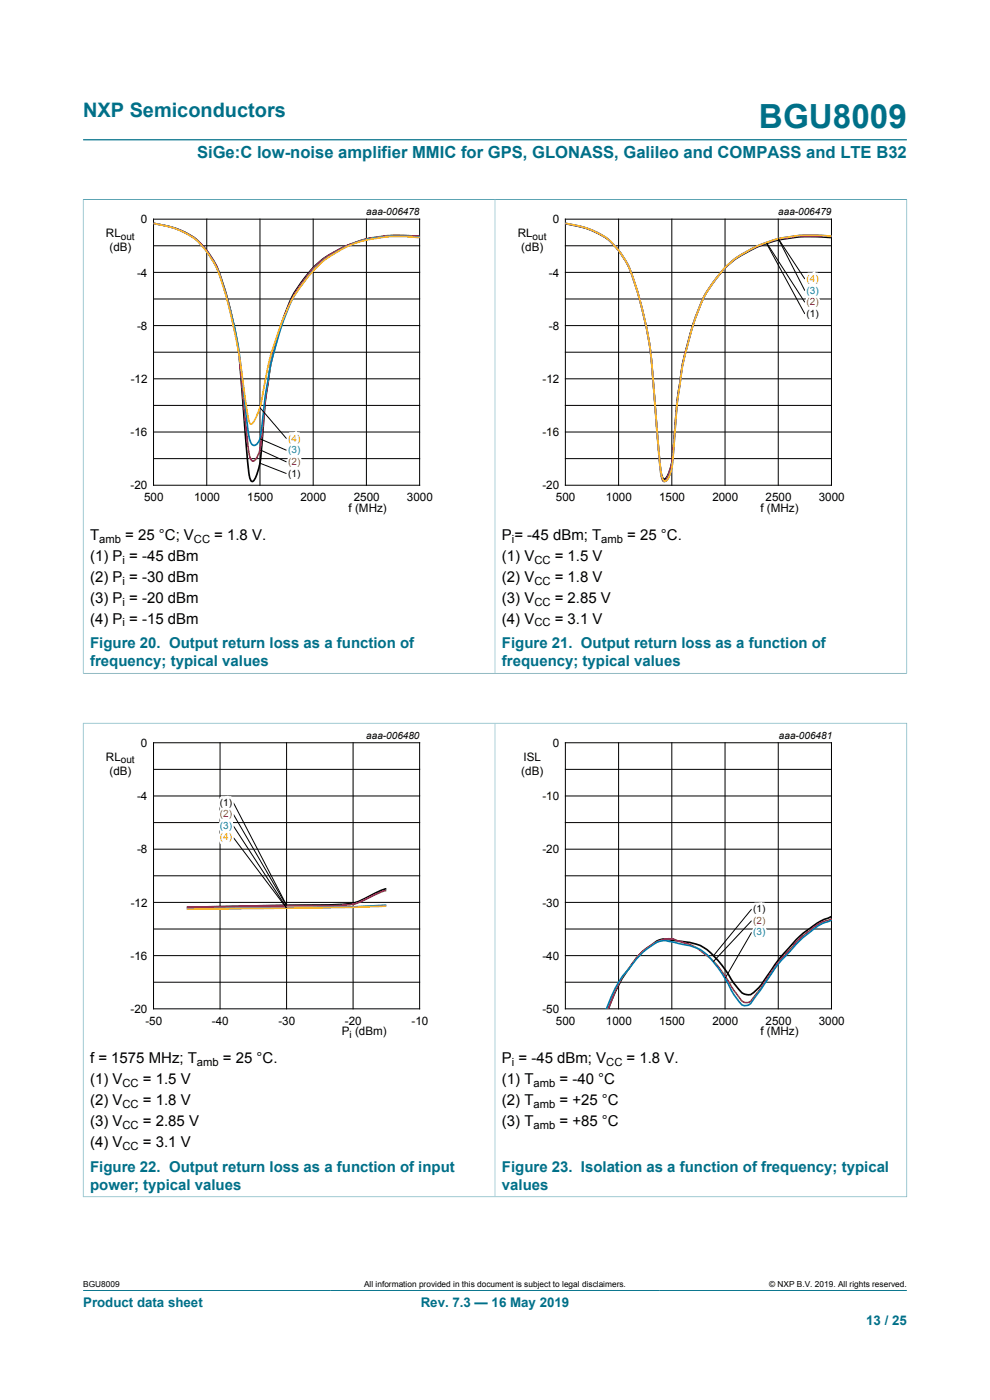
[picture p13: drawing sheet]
<svg xmlns="http://www.w3.org/2000/svg" width="210mm" height="297mm" viewBox="0 0 210 297" stroke-linecap="round" stroke-linejoin="round" font-family="sans-serif">
<defs><g id="words">
<text font-size="7.1" fill="#007088" x="161" y="27.2">BGU8009</text>
<text font-size="4.2" fill="#007088" x="17.6" y="24.8">NXP Semiconductors</text>
<text font-size="3.5" fill="#007088" x="41.8" y="33.5">SiGe:C low-noise amplifier MMIC for GPS, GLONASS, Galileo and COMPASS and LTE B32</text>
<g font-size="3.2">
<text x="19.1" y="114.5">T</text>
<text x="19.1" y="119">(1) P = -45 dBm</text>
<text x="26.6" y="114.5">= 25 °C; V</text>
<text x="45.5" y="114.5">= 1.8 V.</text>
<text x="106.5" y="114.5">P= -45 dBm; T</text>
<text x="106.5" y="119">(1) V</text>
<text x="117.7" y="119">= 1.5 V</text>
<text x="133.1" y="114.5">= 25 °C.</text>
<text x="19.1" y="123.4">(2) P = -30 dBm</text>
<text x="106.5" y="123.4">(2) V</text>
<text x="117.7" y="123.4">= 1.8 V</text>
<text x="19.1" y="127.8">(3) P = -20 dBm</text>
<text x="106.5" y="127.8">(3) V</text>
<text x="117.7" y="127.8">= 2.85 V</text>
<text x="19.1" y="132.3">(4) P = -15 dBm</text>
<text x="106.5" y="132.3">(4) V</text>
<text x="117.7" y="132.3">= 3.1 V</text>
<text x="19.1" y="225.6">f = 1575 MHz; T</text>
<text x="47.3" y="225.6">= 25 °C.</text>
<text x="106.5" y="225.6">P = -45 dBm; V</text>
<text x="132.9" y="225.6">= 1.8 V.</text>
<text x="19.1" y="230">(1) V</text>
<text x="30.3" y="230">= 1.5 V</text>
<text x="106.5" y="230">(1) T</text>
<text x="118.7" y="230">= -40 °C</text>
<text x="19.1" y="234.5">(2) V</text>
<text x="19.1" y="238.9">(3) V</text>
<text x="30.3" y="234.5">= 1.8 V</text>
<text x="30.3" y="238.9">= 2.85 V</text>
<text x="106.5" y="234.5">(2) T</text>
<text x="106.5" y="238.9">(3) T</text>
<text x="118.7" y="234.5">= +25 °C</text>
<text x="118.7" y="238.9">= +85 °C</text>
<text x="19.1" y="243.4">(4) V</text>
<text x="30.3" y="243.4">= 3.1 V</text>
</g>
<g font-size="3.2" fill="#007088">
<text x="19.1" y="137.5">Figure 20. Output return loss as a function of</text>
<text x="106.5" y="137.5">Figure 21. Output return loss as a function of</text>
<text x="19.1" y="141.3">frequency; typical values</text>
<text x="106.5" y="141.3">frequency; typical values</text>
<text x="19.1" y="248.6">Figure 22. Output return loss as a function of input</text>
<text x="106.5" y="248.6">Figure 23. Isolation as a function of frequency; typical</text>
<text x="19.1" y="252.4">power; typical values</text>
<text x="106.5" y="252.4">values</text>
</g>
<g font-size="2.8" fill="#007088">
<text x="17.6" y="277.3">Product data sheet</text>
<text x="89.2" y="277.3">Rev. 7.3 — 16 May 2019</text>
<text x="183.7" y="281">13 / 25</text>
</g>
<g font-size="2.5">
<text x="29.9" y="47.4">0</text>
<text x="117.3" y="47.4">0</text>
<text x="22.5" y="50.4">RL</text>
<text x="23.2" y="53.3">(dB)</text>
<text x="109.8" y="50.4">RL</text>
<text x="110.6" y="53.3">(dB)</text>
<text x="29.1" y="58.7">-4</text>
<text x="116.4" y="58.7">-4</text>
<text x="29.1" y="70">-8</text>
<text x="116.4" y="70">-8</text>
<text x="27.7" y="81.2">-12</text>
<text x="115.1" y="81.2">-12</text>
<text x="27.7" y="92.5">-16</text>
<text x="115.1" y="92.5">-16</text>
<text x="27.7" y="103.8">-20</text>
<text x="30.6" y="106.3">500</text>
<text x="41.2" y="106.3">1000</text>
<text x="52.5" y="106.3">1500</text>
<text x="63.7" y="106.3">2000</text>
<text x="75" y="106.3">2500</text>
<text x="86.3" y="106.3">3000</text>
<text x="115.1" y="103.8">-20</text>
<text x="117.9" y="106.3">500</text>
<text x="128.5" y="106.3">1000</text>
<text x="139.8" y="106.3">1500</text>
<text x="151.1" y="106.3">2000</text>
<text x="162.4" y="106.3">2500</text>
<text x="173.7" y="106.3">3000</text>
<text x="74" y="108.6">f (MHz)</text>
<text x="161.3" y="108.6">f (MHz)</text>
<text x="22.5" y="161.5">RL</text>
<text x="29.9" y="158.5">0</text>
<text x="111.1" y="161.5">ISL</text>
<text x="117.3" y="158.5">0</text>
<text x="23.2" y="164.4">(dB)</text>
<text x="110.6" y="164.4">(dB)</text>
<text x="29.1" y="169.7">-4</text>
<text x="115.1" y="169.7">-10</text>
<text x="29.1" y="181">-8</text>
<text x="115.1" y="181">-20</text>
<text x="27.7" y="192.3">-12</text>
<text x="115.1" y="192.3">-30</text>
<text x="27.7" y="203.6">-16</text>
<text x="115.1" y="203.6">-40</text>
<text x="27.7" y="214.9">-20</text>
<text x="115.1" y="214.9">-50</text>
<text x="30.8" y="217.4">-50</text>
<text x="45" y="217.4">-40</text>
<text x="59.1" y="217.4">-30</text>
<text x="72.5" y="219.7">P (dBm)</text>
<text x="73.2" y="217.4">-20</text>
<text x="87.3" y="217.4">-10</text>
<text x="117.9" y="217.4">500</text>
<text x="128.5" y="217.4">1000</text>
<text x="139.8" y="217.4">1500</text>
<text x="151.1" y="217.4">2000</text>
<text x="161.3" y="219.7">f (MHz)</text>
<text x="162.4" y="217.4">2500</text>
<text x="173.7" y="217.4">3000</text>
</g>
<g font-size="2.4">
<text x="21.1" y="115.1">amb</text>
<text x="26" y="119.6">i</text>
<text x="41.1" y="115.1">CC</text>
<text x="108.6" y="115.1">i</text>
<text x="113.4" y="119.6">CC</text>
<text x="127.5" y="115.1">amb</text>
<text x="26" y="124">i</text>
<text x="113.4" y="124">CC</text>
<text x="26" y="128.5">i</text>
<text x="113.4" y="128.5">CC</text>
<text x="26" y="132.9">i</text>
<text x="113.4" y="132.9">CC</text>
<text x="41.8" y="226.2">amb</text>
<text x="108.6" y="226.2">i</text>
<text x="128.6" y="226.2">CC</text>
<text x="26" y="230.6">CC</text>
<text x="113.2" y="230.6">amb</text>
<text x="26" y="235.1">CC</text>
<text x="26" y="239.5">CC</text>
<text x="113.2" y="235.1">amb</text>
<text x="113.2" y="239.5">amb</text>
<text x="26" y="244">CC</text>
</g>
<g font-size="2.1">
<text x="77.7" y="45.7">aaa-006478</text>
<text x="165.1" y="45.7">aaa-006479</text>
<text x="25.6" y="50.9">out</text>
<text x="113" y="50.9">out</text>
<text x="171.1" y="67.2">(1)</text>
<text x="61.1" y="101.1">(1)</text>
<text x="25.6" y="161.9">out</text>
<text x="77.7" y="156.8">aaa-006480</text>
<text x="165.2" y="156.8">aaa-006481</text>
<text x="46.6" y="170.9">(1)</text>
<text x="159.8" y="193.5">(1)</text>
<text x="74.2" y="220.2">i</text>
</g>
<g font-size="2.1" fill="#fcb316">
<text x="171.1" y="59.8">(4)</text>
<text x="61.1" y="93.7">(4)</text>
<text x="46.6" y="178.3">(4)</text>
</g>
<g font-size="2.1" fill="#0082c4">
<text x="171.1" y="62.3">(3)</text>
<text x="61.1" y="96.1">(3)</text>
<text x="46.6" y="175.8">(3)</text>
<text x="159.8" y="198.4">(3)</text>
</g>
<g font-size="2.1" fill="#ed1556">
<text x="171.1" y="64.8">(2)</text>
<text x="61.1" y="98.6">(2)</text>
<text x="46.6" y="173.4">(2)</text>
<text x="159.8" y="195.9">(2)</text>
</g>
<g font-size="1.8">
<text x="17.6" y="273.1">BGU8009</text>
<text x="77.2" y="273.1">All information provided in this document is subject to legal disclaimers.</text>
<text x="163.2" y="273.1">© NXP B.V. 2019. All rights reserved.</text>
</g>
</g></defs>
<path d="M17.6 29.7h174.8M17.6 42.3h174.8M17.6 42.3v100.6M105 42.3v100.5M192.4 42.3v100.6M17.6 142.8h174.8M17.6 153.4h174.8M17.6 153.3v100.7M105 153.4v100.5M192.4 153.3v100.7M17.6 253.9h174.8M17.6 273.8h174.8" fill="none" stroke="#007088" stroke-width=".21"/>
<g fill="none" stroke="#000" stroke-width=".21">
<path d="M32.6 46.5h56.4v56.4h-56.4zM32.6 57.8h56.4M32.6 52.1h56.4M43.9 46.5v56.4M55.1 46.5v56.4M66.4 46.5v56.4M77.7 46.5v56.4M119.9 46.5h56.5v56.4h-56.5zM119.9 57.8h56.5M119.9 52.1h56.5M131.2 46.5v56.4M142.5 46.5v56.4"/>
<path d="M153.8 46.5v56.4M162.6 51.5l8.1 12.6M162.6 51.7l8.1 14.9M165.1 46.5v56.4M170.7 59.2l-5.6-8.6 5.6 11.1M32.6 74.7h56.4M32.6 69.1h56.4M32.6 63.4h56.4M119.9 74.7h56.5M119.9 69.1h56.5M119.9 63.4h56.5M32.6 97.3h56.4"/>
<path d="M32.6 91.7h56.4M32.6 86h56.4M32.6 80.4h56.4M55.1 86.5l5.7 6.6M55.1 93.1l5.7 2.4M55.1 95.4l5.7 2.6M55.1 98.3l5.7 2.2M119.9 97.3h56.5M119.9 91.7h56.5M119.9 86h56.5M119.9 80.4h56.5M32.6 157.6h56.4v56.4h-56.4z"/>
<path d="M46.7 157.6v56.4M60.8 157.6v56.4M74.9 157.6v56.4M119.9 157.6h56.5v56.4h-56.5zM131.2 157.6v56.4M142.5 157.6v56.4M153.8 157.6v56.4M165.1 157.6v56.4M32.6 174.5h56.4M32.6 168.9h56.4M32.6 163.2h56.4M49.5 170.3l11.3 21.7"/>
<path d="M49.5 172.7l11.3 19.5M49.5 175.2l11.3 17.4M49.5 177.7l11.3 15M119.9 174.5h56.5M119.9 168.9h56.5M119.9 163.2h56.5M32.6 197.1h56.4M32.6 191.4h56.4M32.6 185.8h56.4M32.6 180.1h56.4M119.9 197.1h56.5M119.9 191.4h56.5"/>
<path d="M119.9 185.8h56.5M119.9 180.1h56.5M159.4 192.8l-8.1 10M159.4 195.3l-8.1 8.7M159.4 197.8l-5.6 9.8M32.6 208.4h56.4M32.6 202.7h56.4M119.9 208.4h56.5M119.9 202.7h56.5"/>
</g>
<path d="M32.6 47.4a17.5 17.5 0 0 1 9.7 4 20.2 20.2 0 0 1 5.4 9.9 86.3 86.3 0 0 1 3.7 23l.5 6.3a86.1 86.1 0 0 0 1.2 11.1l.2 .4h.3a8 8 0 0 0 1.6-4.4l.3-3.3a131 131 0 0 1 2.4-19 49.6 49.6 0 0 1 5-14 21.2 21.2 0 0 1 11.7-9.7 31 31 0 0 1 14.4-1.5M119.9 47.4a18.3 18.3 0 0 1 9.8 4 20.1 20.1 0 0 1 5.3 9.8 85.8 85.8 0 0 1 3.8 22.8l.5 6.1a85.9 85.9 0 0 0 1.2 11l.2 .5 .3 .1a6.1 6.1 0 0 0 1.6-4.1l.3-3.2a130.5 130.5 0 0 1 2.3-19 52.9 52.9 0 0 1 4.7-13.4 23.1 23.1 0 0 1 7-7.6 29.6 29.6 0 0 1 19.5-4M82 188.5l-1.4 .5-1.7 .8a11.7 11.7 0 0 1-7.2 2.1l-32.1 .6M176.4 194.4a24.1 24.1 0 0 0-9.9 7.6l-1.9 2.3-1.3 1.9a17.5 17.5 0 0 1-3.6 4.5 2.22 2.22 0 0 1-3.2-1l-.9-1.2a22 22 0 0 0-6.3-7.5 13.7 13.7 0 0 0-5.5-1.4l-.7-.1a6 6 0 0 0-3.7 .1 16.9 16.9 0 0 0-6.3 6.4l-1.1 1.6-1.2 2.1-1.8 4.4" fill="none" stroke="#000" stroke-width=".35"/>
<path d="M32.6 47.4a18.6 18.6 0 0 1 9.3 3.7 21 21 0 0 1 5.8 10.4 91.8 91.8 0 0 1 3.8 21.8l.3 3.7a71.1 71.1 0 0 0 1.3 10.3l.3 .4 .3 .1a4.4 4.4 0 0 0 1.6-3.7 129.7 129.7 0 0 1 2.6-18.6 51.5 51.5 0 0 1 5-13.8 21.5 21.5 0 0 1 8-8.2 27 27 0 0 1 16.7-3.4h1.4M119.9 47.4a17.5 17.5 0 0 1 9.8 4 20.2 20.2 0 0 1 5.3 9.9 86.3 86.3 0 0 1 3.8 23l.5 6.3a86.1 86.1 0 0 0 1.2 11.1l.2 .4h.3a8 8 0 0 0 1.6-4.4l.3-3.3a131 131 0 0 1 2.3-19 49.6 49.6 0 0 1 5-14 21.2 21.2 0 0 1 11.8-9.7 31 31 0 0 1 14.4-1.5M82 188.9l-1.4 .5-1.7 .7a11.9 11.9 0 0 1-7.2 2l-32.1 .4M176.4 194.9l-.5 .3a9.9 9.9 0 0 0-4.5 2.5 50.3 50.3 0 0 0-10.4 12.4l-1.3 1.7a1.55 1.55 0 0 1-1.4 .9 1.55 1.55 0 0 1-1.4-.9l-1.3-1.8a22.1 22.1 0 0 0-6.8-8.1 16.1 16.1 0 0 0-5.5-2.5 5.5 5.5 0 0 0-5.3 1.2 13.4 13.4 0 0 0-4.5 4.8 24.6 24.6 0 0 0-4.5 8.7" fill="none" stroke="#ed1556" stroke-width=".35"/>
<path d="M32.6 47.4a17.2 17.2 0 0 1 9.7 4.1 21.8 21.8 0 0 1 5.4 10 95.7 95.7 0 0 1 4.1 22.5 62.6 62.6 0 0 0 1.4 9.8l.3 .5 .3 .2a2.47 2.47 0 0 0 1.5-2.4 114 114 0 0 1 2.8-17.4 53.9 53.9 0 0 1 4.4-12.1 26.9 26.9 0 0 1 7.1-8 26 26 0 0 1 18-4.4l1.4 .1M119.9 47.4a18 18 0 0 1 9.8 4 20.2 20.2 0 0 1 5.3 9.8 85 85 0 0 1 3.8 22.8l.5 6.2a93 93 0 0 0 1.2 11.2l.5 .7a1.67 1.67 0 0 0 1.1-1.4 29.1 29.1 0 0 0 1-7.7 123.2 123.2 0 0 1 2.1-17.3 49.9 49.9 0 0 1 5-14.2 21.3 21.3 0 0 1 12.2-10 30.7 30.7 0 0 1 14-1.4M82 192l-9.1 .4-33.3 .4M176.4 195.2l-.5 .2a10.1 10.1 0 0 0-4.5 2.7 55.4 55.4 0 0 0-7.7 8.4l-4 5.7a1.68 1.68 0 0 1-1.6 1.1 1.68 1.68 0 0 1-1.6-1.1l-.9-1.3a27 27 0 0 0-6.3-8.9 12.6 12.6 0 0 0-5.3-1.8l-.9-.3a5.7 5.7 0 0 0-3.8 0 18 18 0 0 0-6.2 6 23.8 23.8 0 0 0-4.5 8.2" fill="none" stroke="#0082c4" stroke-width=".35"/>
<path d="M32.6 47.4a17.4 17.4 0 0 1 9.7 4.2 21.3 21.3 0 0 1 5.4 10.2 142.7 142.7 0 0 1 4.5 24l.2 1.3a6.5 6.5 0 0 0 .7 2.8 1.67 1.67 0 0 0 1.2-1.4 34.8 34.8 0 0 0 2.2-8.8 64 64 0 0 1 6-17.1 27.8 27.8 0 0 1 7.6-8.3 25.7 25.7 0 0 1 16.7-4.1l2.2 .2M119.9 47.4a18.2 18.2 0 0 1 9.8 4 20.2 20.2 0 0 1 5.3 9.8 85 85 0 0 1 3.8 22.7l.5 6.2a94.5 94.5 0 0 0 1.2 11.2l.5 .8a1.37 1.37 0 0 0 1.1-1.3 28.2 28.2 0 0 0 1-7.7 124.8 124.8 0 0 1 2.1-17.4 54.7 54.7 0 0 1 4.7-13.7 21.9 21.9 0 0 1 8-8.3 28.3 28.3 0 0 1 17.6-3.7l.9 .1M82 192.2l-10.3 .3-32.1 .4" fill="none" stroke="#fcb316" stroke-width=".35"/>
<use href="#words"/>
</svg>
